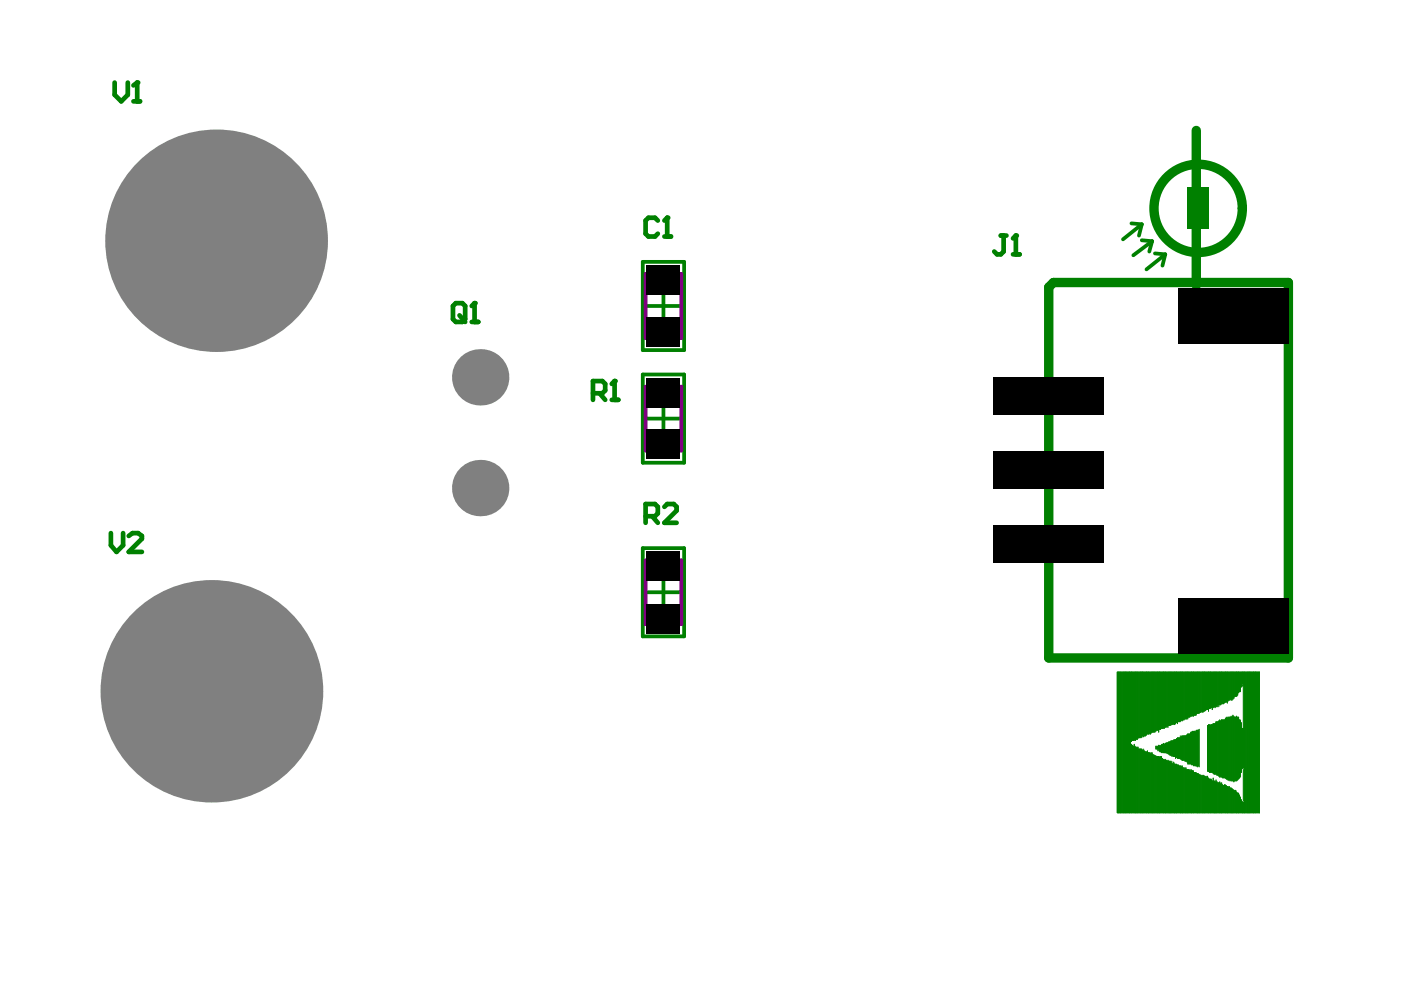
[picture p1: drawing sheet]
<svg xmlns="http://www.w3.org/2000/svg" width="297mm" height="210mm" viewBox="0 0 297 210" stroke-linecap="round" stroke-linejoin="round" font-family="sans-serif">
<g fill="none" stroke="#008000" stroke-width=".8">
<path d="M136.3 55.5h8.7v18.7h-8.7zM239.9 47.4l2.2 .2M242.1 47.6l-.6 2.3M242.1 47.6l-4 3.1M242.1 50.9l2.2 .2M244.3 51.1l-4 3M244.3 51.1l-.6 2.2M244.9 53.7l2.2 .2M247.1 53.9l-.6 2.4M247.1 53.9l-4 3.2M136.3 79.4h8.7v18.7h-8.7zM136.9 64.9h7.6"/>
<path d="M140.7 61.1v7.6M136.9 88.8h7.6M140.7 85v7.5M136.3 116.2h8.7v18.7h-8.7zM136.9 125.6h7.6M140.7 121.8v7.6"/>
</g>
<path d="M136.9 58.1h7.6v13.5h-7.6zM136.9 82h7.6v13.5h-7.6zM136.9 118.8h7.6v13.5h-7.6z" fill="none" stroke="#800080" stroke-width=".8"/>
<path d="M253.6 27.7v32.8M222.4 60.9l1-1h49.8v79.6h-50.8z" fill="none" stroke="#008000" stroke-width="2"/>
<g fill="none" stroke="#008000" stroke-width=".21">
<path d="M236.9 142.5v29.8M237.1 142.5v29.8M237.3 142.5v29.8M237.5 142.5v29.8M237.7 142.5v29.8M237.9 142.5v29.8M238.1 142.5v29.8M238.3 142.5v29.8M238.5 142.5v29.8M238.7 142.5v29.8M238.9 142.5v29.8M239.1 142.5v29.8"/>
<path d="M239.3 142.5v29.8M239.5 142.5v29.8M239.7 142.5v14.7M239.7 157.4v14.9M239.9 142.5v14.7M239.9 157.8v14.5M240.1 142.5v14.5M240.1 158v14.3M240.3 142.5v14.5M240.3 158.2v14.1M240.5 142.5v14.5M240.5 157.8v14.5"/>
<path d="M240.7 142.5v14.5M240.7 158.2v14.1M240.9 142.5v14.3M240.9 158.4v13.9M241.1 142.5v14.3M241.1 158.4v13.9M241.3 142.5v14.1M241.3 158.4v13.9M241.5 142.5v13.9M241.5 158.8v13.5M241.7 142.5v13.9M241.7 158.8v13.5"/>
<path d="M241.9 142.5v13.9M241.9 158.8v13.5M242.1 142.5v13.9M242.1 158.8v13.5M242.3 142.5v13.5M242.3 159v13.3M242.5 142.5v13.7M242.5 158.8v13.5M242.7 142.5v13.5M242.7 159.2v13.1M242.9 142.5v13.5M242.9 159.4v12.9"/>
<path d="M243.1 142.5v13.3M243.1 159.4v12.9M243.3 142.5v13.1M243.3 159.2v13.1M243.5 142.5v13.1M243.5 159.6v12.7M243.7 142.5v13.1M243.7 159.6v12.7M243.9 142.5v13.1M243.9 159.6v12.7M244.1 142.5v12.9M244.1 159.6v12.7"/>
<path d="M244.3 142.5v12.7M244.3 159.6v12.7M244.5 142.5v12.7M244.7 142.5v12.7M244.9 142.5v12.7M245.1 142.5v12.5M245.1 158.2v.6M245.3 142.5v12.3M245.3 158.2v.6M245.5 142.5v12.3M245.5 158.2v1M245.7 142.5v12.7"/>
<path d="M245.7 158v1.2M245.9 142.5v12.1M245.9 158v1.4M246.1 142.5v12.1M246.1 158v1.4M246.3 142.5v11.9M246.3 157.8v1.8M246.5 142.5v11.9M246.5 157.8v1.8M246.7 142.5v11.9M246.7 157.6v2M246.9 142.5v11.9"/>
<path d="M246.9 157.8v1.8M247.1 142.5v11.7M247.1 157.6v2M247.3 142.5v11.7M247.3 157.4v2.2M247.5 142.5v11.7M247.5 157.4v2.4M247.7 142.5v11.7M247.7 157.4v2.4M247.9 142.5v11.3M247.9 157.2v2.8M248.1 142.5v11.3"/>
<path d="M248.1 157.2v3M248.3 142.5v11.3M248.3 157v3.2M248.5 142.5v11.1M248.5 157v3.4M248.7 142.5v11.1M248.7 157v3.4M248.9 142.5v11.1M248.9 156.8v3.6M249.1 142.5v11.1M249.1 156.8v3.6M249.3 142.5v10.9"/>
<path d="M249.3 156.8v4M249.5 142.5v10.7M249.5 156.6v4M249.7 142.5v10.9M249.7 156.4v4.4M249.8 142.5v10.5M249.8 156.4v4.4M250 142.5v10.5M250 156.4v4.4M250.2 142.5v10.5M250.2 156v5M250.4 142.5v10.3"/>
<path d="M250.4 156v5M250.6 142.5v10.3M250.6 156v5.2M250.8 142.5v10.1M250.8 156v5.2M251 142.5v10.1M251 156v5.2M251.2 142.5v9.9M251.2 156v5.4M251.4 142.5v9.9M251.4 156v5.4M251.6 142.5v9.9"/>
<path d="M251.6 155.8v5.8M251.8 142.5v9.9M251.8 155.6v6.4M252 142.5v9.5M252 155.6v6.4M252.2 142.5v9.5M252.2 155.6v6.4M252.4 142.5v9.3M252.4 155.2v6.8M252.6 142.5v9.3M252.6 155.2v7M252.8 142.5v9.3"/>
<path d="M252.8 155v7.2M253 142.5v9.3M253 155v7.4M253.2 142.5v9.1M253.2 155v7.4M253.4 142.5v9.1M253.4 155v7.4M253.6 142.5v9.1M253.6 154.8v7.6M253.8 142.5v8.7M253.8 154.8v7.8M254 142.5v8.7"/>
<path d="M254 154.8v7.6M254.2 142.5v8.7M254.2 154.6v8M254.4 142.5v8.5M254.6 142.5v8.5M254.8 142.5v8.3M255 142.5v8.5M255.2 142.5v8.3M255.4 142.5v8.3M255.6 142.5v8.1M255.8 142.5v7.9M256 142.5v7.9"/>
<path d="M256 153.8v9.8M256.2 142.5v8.3M256.2 153.6v10M256.4 142.5v7.8M256.4 153.6v10.2M256.6 142.5v7.8M256.6 153.6v10.2M256.8 142.5v7.6M256.8 153.6v10.2M257 142.5v7.9M257 153.6v10.2M257.2 142.5v7.6"/>
<path d="M257.2 153.4v10.6M257.4 142.5v7.4M257.4 153.4v10.8M257.6 142.5v7.6M257.6 153.4v10.8M257.8 142.5v7.4M257.8 153v11.2M258 142.5v7.4M258 153v11.4M258.2 142.5v7.4M258.2 153v11.4M258.4 142.5v7.4"/>
<path d="M258.4 152.8v11.8M258.6 142.5v7M258.6 152.6v12.2M258.8 142.5v7M258.8 152.8v12M259 142.5v6.8M259 152.6v12.2M259.2 142.5v6.8M259.2 152.6v12.4M259.4 142.5v6.8M259.4 152.6v12.4M259.6 142.5v6.6"/>
<path d="M259.6 152.6v12.4M259.8 142.5v6.4M259.8 152.2v12.8M260 142.5v6.4M260 152v13.2M260.2 142.5v6.6M260.2 152v13.4M260.4 142.5v6.2M260.4 152v13.4M260.6 142.5v6M260.6 152v13.6M260.8 142.5v5.8"/>
<path d="M260.8 152v13.4M261 142.5v6M261 151.8v13.8M261.2 142.5v6M261.2 151.8v13.8M261.4 142.5v5.8M261.4 151.6v14M261.6 142.5v5.6M261.6 151.8v14M261.8 142.5v5.2M261.8 152v13.6M262 142.5v5.2"/>
<path d="M262 152v13.6M262.2 142.5v5.2M262.2 151.8v13.8M262.4 142.5v5M262.4 152v13.4M262.6 142.5v4.4M262.6 152v13.2M262.8 142.5v4.2M262.8 152.6v12.4M263 142.5v4.2M263 152.6v12.2M263.2 142.5v3.2"/>
<path d="M263.2 153.2v10.6M263.4 142.5v2.6M263.4 145.3v.2M263.4 154.4v8.6M263.6 142.5v20.3M263.8 142.5v29.8M264 142.5v29.8M264.2 142.5v29.8M264.4 142.5v29.8M264.6 142.5v29.8M264.8 142.5v29.8M265 142.5v29.8"/>
<path d="M265.2 142.5v29.8M265.4 142.5v29.8M265.6 142.5v29.8M265.8 142.5v29.8M266 142.5v29.8M266.2 142.5v29.8M266.4 142.5v29.8M266.6 142.5v29.8M266.8 142.5v29.8M267 142.5v29.8M244.5 160v12.3M244.7 160v12.3"/>
<path d="M244.9 160.2v12.1M245.1 160.2v12.1M245.3 160.4v11.9M245.5 160.4v11.9M245.7 160.4v11.9M245.9 160.4v11.9M246.1 160.4v11.9M246.3 160.4v11.9M246.5 160.8v11.5M246.7 161v11.3M246.9 161v11.3M247.1 161v11.3"/>
<path d="M247.3 161.2v11.1M247.5 161.2v11.1M247.7 161.2v11.1M247.9 161.4v10.9M248.1 161.4v10.9M248.3 161.4v10.9M248.5 161.4v10.9M248.7 161.8v10.5M248.9 161.6v10.7M249.1 162v10.3M249.3 162v10.3M249.5 162v10.3"/>
<path d="M249.7 162.2v10.1M249.8 162.2v10.1M250 162.4v9.9M250.2 162.4v9.9M250.4 162.4v9.9M250.6 162.4v9.9M250.8 162.8v9.5M251 162.8v9.5M251.2 162.8v9.5M251.4 162.8v9.5M251.6 163.2v9.1M251.8 163.2v9.1"/>
<path d="M252 163.2v9.1M252.2 163.2v9.1M252.4 163.2v9.1M252.6 163.2v9.1M252.8 163.4v8.9M253 163.4v8.9M253.2 163.8v8.5M253.4 163.8v8.5M253.6 163.8v8.5M253.8 164v8.3M254 164v8.3M254.2 164.2v8.1"/>
<path d="M254.4 164.2v8.1M254.6 164.4v7.9M254.8 164.4v7.9M255 164.4v7.9M255.2 164.4v7.9M255.4 164.6v7.7M255.6 164.6v7.7M255.8 164.6v7.7M256 164.6v7.7M256.2 165v7.3M256.4 165.2v7.1M256.6 165.2v7.1"/>
<path d="M256.8 165.2v7.1M257 165.6v6.7M257.2 165v7.3M257.4 165.6v6.7M257.6 165.8v6.5M257.8 165.4v6.9M258 165.8v6.5M258.2 166v6.3M258.4 166v6.3M258.6 165.8v6.5M258.8 166.2v6.1M259 166v6.3"/>
<path d="M259.2 166.4v5.9M259.4 166.6v5.7M259.6 166.4v5.9M259.8 166.4v5.9M260 166.6v5.7M260.2 166.8v5.5M260.4 166.8v5.5M260.6 166.8v5.5M260.8 167v5.3M261 167v5.3M261.2 167.2v5.1M261.4 167.4v4.9"/>
<path d="M261.6 167.6v4.7M261.8 167.6v4.7M262 167.6v4.7M262.2 168v4.3M262.4 168.2v4.1M262.6 168.2v4.1M262.8 168.6v3.7M263 169v3.3M263.2 169.6v2.7M263.4 170v2.3M263.6 163.2v6.6M263.6 170.2v2.1"/>
</g>
<path d="M251.6 39.8h4.6v8.8h-4.6z" fill-rule="evenodd" fill="#008000"/>
<path d="M139.5 46.8l-.6-.6h-1.4l-.6 .6v2.8l.6 .5h1.4l.6-.5M140.9 50.1h1.4M141.5 46.2v3.9M136.9 109.5h2l.6-.6v-1.4l-.6-.6h-2v3.9M138.3 109.5l1.2 1.3M140.9 107.5l.6-.6h1.4l.6 .6v.8l-2.6 2.5h2.6" fill="none" stroke="#008000" stroke-width="1"/>
<circle cx="141.5" cy="46.2" r=".5" fill="#008000"/>
<path d="M24.3 17.5v2.6l1.4 1.4 1.4-1.4v-2.6M29.1 17.5v4M28.3 21.5h1.4M141.5 46.2l-.6 .6M23.5 113v2.6l1.2 1.4 1.4-1.4v-2.6M27.3 113.6l.8-.6h1.2l.8 .6v.6l-2.8 2.8h2.8" fill="none" stroke="#008000" stroke-width="1"/>
<circle cx="29.1" cy="17.5" r=".5" fill="#008000"/>
<path d="M29.1 17.5l-.8 .6M96 64.9l.6-.6h1.4l.6 .6v2.8l-.6 .6h-1.4l-.6-.6zM97.4 66.9l1.2 1.4M100 68.3h1.4M100.6 64.3v4" fill="none" stroke="#008000" stroke-width="1"/>
<circle cx="100.6" cy="64.3" r=".5" fill="#008000"/>
<path d="M100.6 64.3l-.6 .6M125.7 83.4h2l.6-.6v-1.4l-.6-.6h-2v4M127.1 83.4l1.2 1.4M129.7 84.8h1.4M130.3 80.8v4" fill="none" stroke="#008000" stroke-width="1"/>
<circle cx="130.3" cy="80.8" r=".5" fill="#008000"/>
<path d="M212.2 49.9h1.2M212.8 49.9v3.4l-.6 .6h-.8l-.6-.6M214.8 53.9h1.4M215.4 49.9v4M130.3 80.8l-.6 .6" fill="none" stroke="#008000" stroke-width="1"/>
<circle cx="215.4" cy="49.9" r=".5" fill="#008000"/>
<path d="M215.4 49.9l-.6 .6" fill="none" stroke="#008000" stroke-width="1"/>
<circle cx="254" cy="44.2" r="9.4" fill="none" stroke="#008000" stroke-width="2"/>
<g fill="#808080">
<circle cx="32.5" cy="134.1" r="4"/>
<circle cx="57.4" cy="134.1" r="4"/>
<circle cx="45" cy="128.9" r="4"/>
<circle cx="27.2" cy="146.6" r="4"/>
<circle cx="32.5" cy="159" r="4"/>
<circle cx="45" cy="164.2" r="4"/>
<circle cx="57.4" cy="159" r="4"/>
<circle cx="62.5" cy="146.6" r="4"/>
<circle cx="44.9" cy="146.6" r="23.6"/>
<circle cx="45.9" cy="51" r="23.6"/>
<circle cx="63.5" cy="51.1" r="4"/>
<circle cx="58.4" cy="63.5" r="4"/>
<circle cx="46" cy="68.6" r="4"/>
<circle cx="33.5" cy="63.5" r="4"/>
<circle cx="28.2" cy="51.1" r="4"/>
<circle cx="46" cy="33.4" r="4"/>
<circle cx="58.4" cy="38.6" r="4"/>
<circle cx="33.5" cy="38.6" r="4"/>
<circle cx="101.8" cy="80" r="6"/>
<circle cx="101.8" cy="103.5" r="6"/>
</g>
<g fill="#000">
<path d="M137.1 56.3h7.2v6.2h-7.2z" fill-rule="evenodd"/>
<path d="M137.1 67.3h7.2v6.1h-7.2z" fill-rule="evenodd"/>
<path d="M249.8 61.1h23.6v11.7h-23.6z" fill-rule="evenodd"/>
<path d="M137.1 91.1h7.2v6.2h-7.2z" fill-rule="evenodd"/>
<path d="M137.1 80.2h7.2v6.2h-7.2z" fill-rule="evenodd"/>
<path d="M210.6 80h23.5v8h-23.5z" fill-rule="evenodd"/>
<path d="M210.6 80h23.5v8h-23.5z" fill-rule="evenodd"/>
<path d="M210.6 111.4h23.5v8h-23.5z" fill-rule="evenodd"/>
<path d="M210.6 95.7h23.5v8h-23.5z" fill-rule="evenodd"/>
<path d="M137.1 116.8h7.2v6.2h-7.2z" fill-rule="evenodd"/>
<path d="M137.1 128.2h7.2v6.1h-7.2z" fill-rule="evenodd"/>
<path d="M249.8 126.8h23.6v11.7h-23.6z" fill-rule="evenodd"/>
</g>
</svg>
